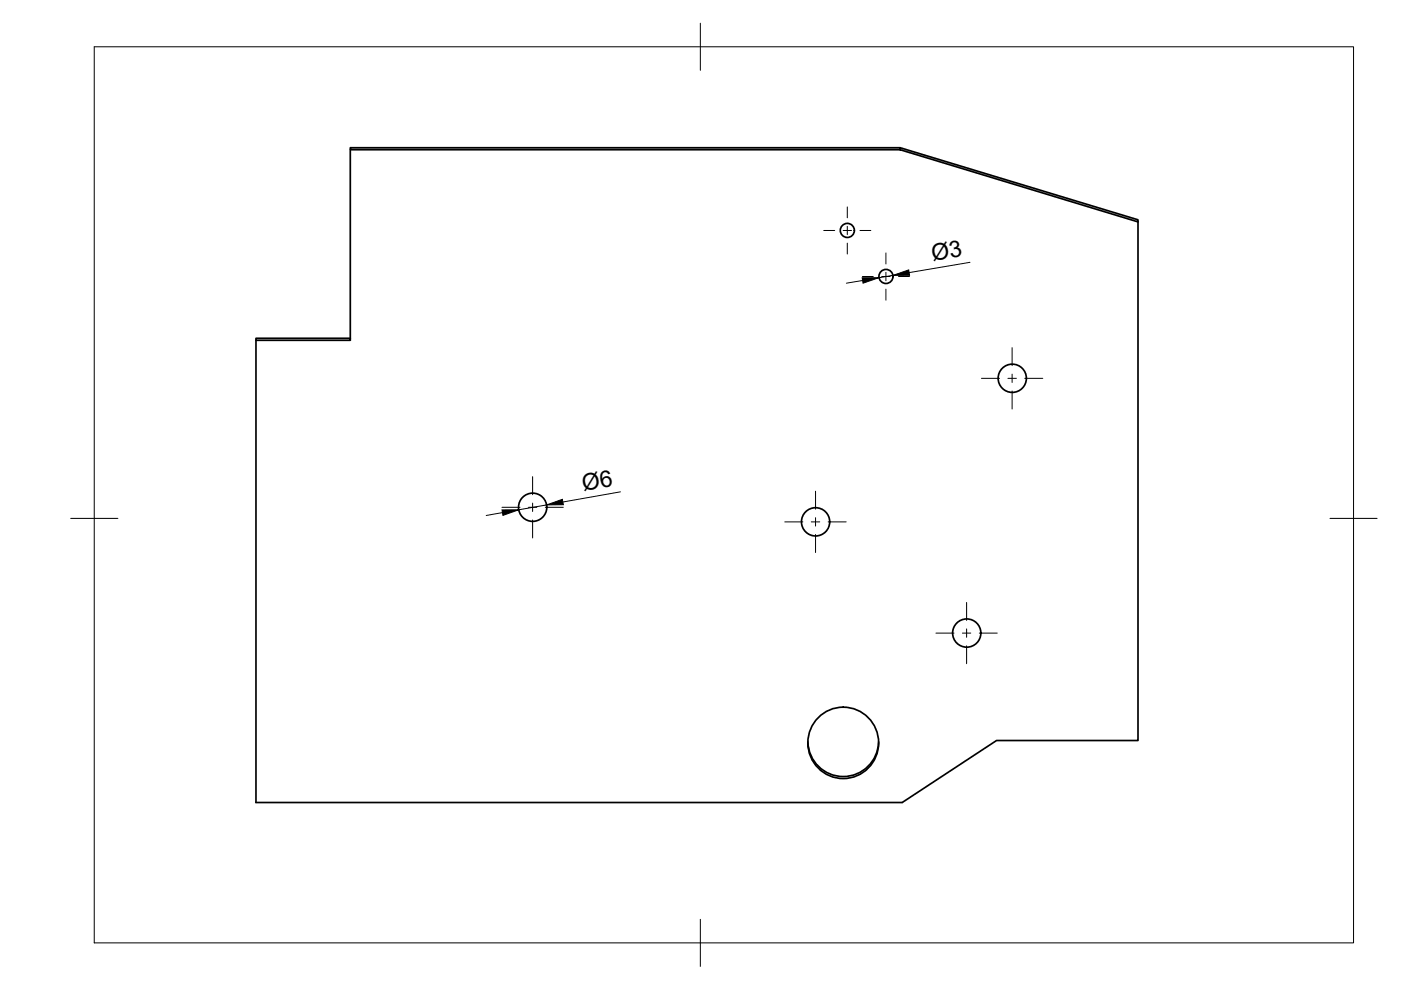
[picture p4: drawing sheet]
<svg xmlns="http://www.w3.org/2000/svg" width="297mm" height="210mm" viewBox="0 0 297 210" stroke-linecap="round" stroke-linejoin="round" font-family="sans-serif">
<defs><g id="words">
<g font-size="4.9">
<text x="197.8" y="55.4" transform="rotate(-10 197.8 55.4)">Ø3</text>
<text x="123.7" y="104.1" transform="rotate(-10 123.7 104.1)">Ø6</text>
</g>
</g></defs>
<!-- layer: Visible -->
<g fill="none" stroke="#000" stroke-width=".36">
<path d="M74.3 31.7v40.5h-20M190.8 31.3l50.5 15.3v.4l-50.5-15.3v-.4h-116.5v.4h116.5M241.3 47v110h-30l-20 13.2h-137v-98.5h20M171.3 157.3a7.5 7.5 0 0 0 7.5 7.3 7.5 7.5 0 0 0 7.5-7.3"/>
<circle cx="179.7" cy="48.9" r="1.49"/>
<circle cx="187.8" cy="58.6" r="1.49"/>
<circle cx="214.6" cy="80.2" r="3"/>
<circle cx="112.9" cy="107.6" r="3"/>
<circle cx="172.9" cy="110.6" r="3"/>
<circle cx="205" cy="134.2" r="3"/>
<circle cx="178.8" cy="157.5" r="7.5"/>
</g>
<!-- layer: BORDER -->
<path d="M20 9.9h267v190h-267zM148.5 4.9v10M15 109.9h10M282 109.9h10M148.5 194.9v10" fill="none" stroke="#000" stroke-width=".21"/>
<!-- layer: FD_Dimensions -->
<path d="M182.9 59.5l-3.4 .5M189.3 58.4l-2.9 .5M205.7 55.6l-12.9 2.2M106.5 108.7l-3.4 .6M115.9 107.1l-5.9 1M131.6 104.3l-12.3 2.1" fill="none" stroke="#000" stroke-width=".21"/>
<path d="M182.8 58.9h3.6l-3.4 1.1zM189.3 58.4l3.4-1.2 .1 1.2zM106.4 108.1h3.6l-3.4 1.2zM115.9 107.1l3.3-1.2 .2 1.1z" fill="#000" stroke="#000" stroke-width=".21"/>
<!-- layer: Smart Centers -->
<g fill="none" stroke="#000" stroke-width=".21">
<path d="M174.6 48.9h2.4M178.8 48.9h1.7M179.6 43.9v2.3M179.6 48v1.8M179.6 51.6v2.3M182.3 48.9h2.3M182.8 58.6h2.3M186.9 58.6h1.8M187.8 53.6v2.4M187.8 57.7v1.8M190.5 58.6h2.3M187.8 61.3v2.3"/>
<path d="M214.6 73.7v3.8M214.6 79.3v1.8M208.1 80.2h3.8M213.7 80.2h1.8M214.6 82.9v3.8M217.3 80.2h3.8M106.4 107.6h3.9M112 107.6h1.8M112.9 101.1v3.8M112.9 106.7v1.8M112.9 110.3v3.8M115.6 107.6h3.8"/>
<path d="M166.4 110.7h3.8M172 110.7h1.8M172.9 104.2v3.8M172.9 109.8v1.7M172.9 113.3v3.9M175.6 110.7h3.8M198.4 134.2h3.9M204 134.2h1.8M204.9 127.7v3.8M204.9 133.3v1.8M204.9 136.9v3.8M207.6 134.2h3.8"/>
</g>
<use href="#words"/>
</svg>
